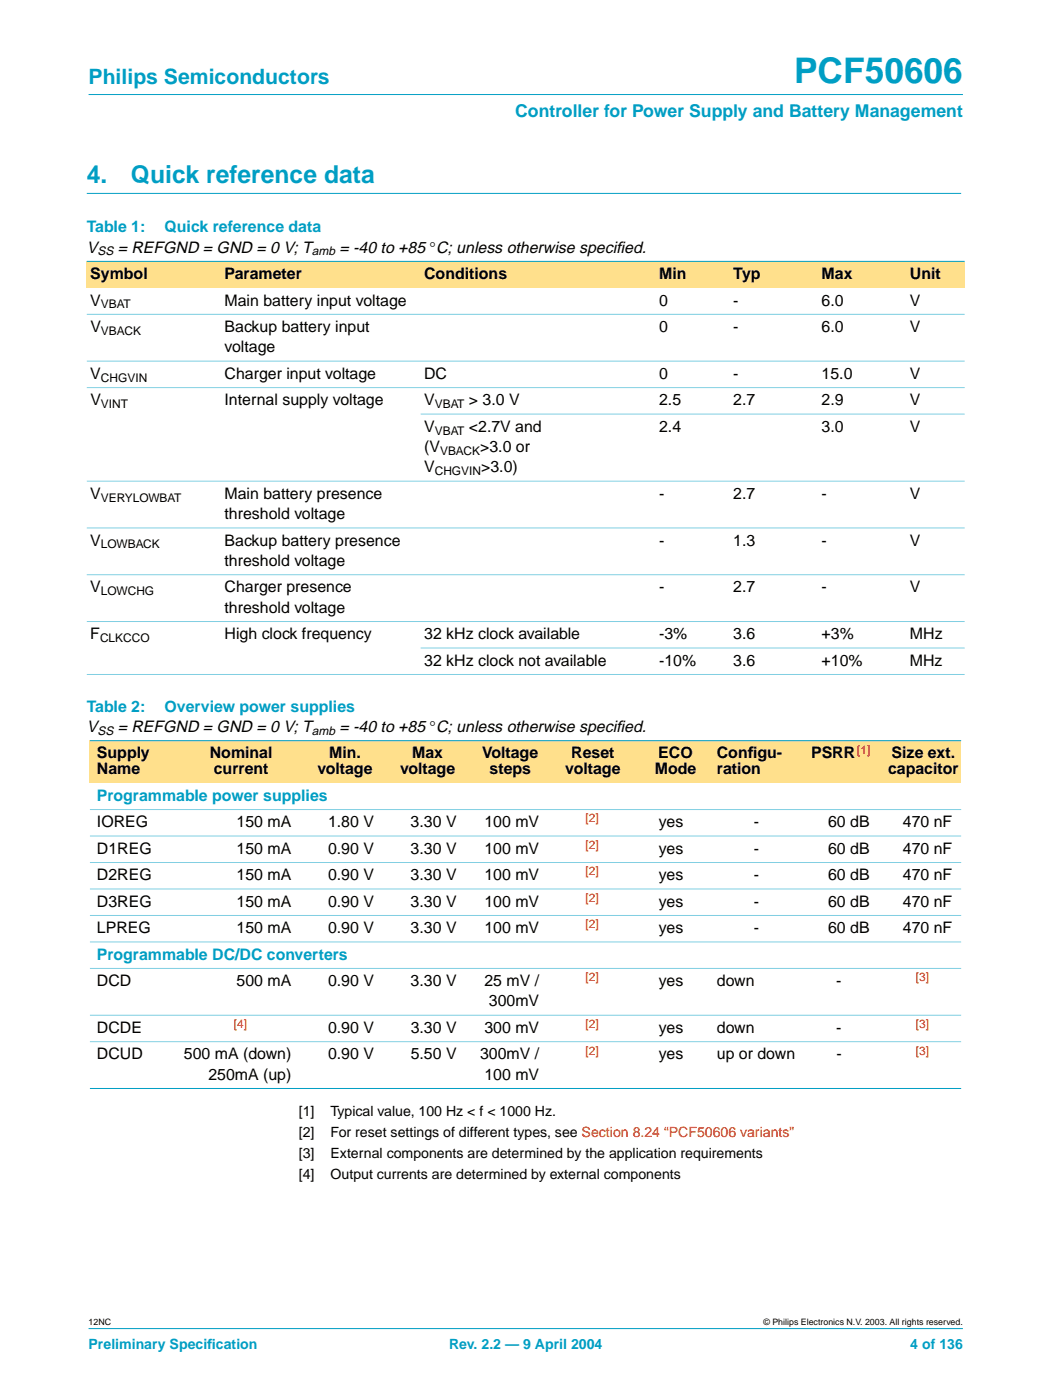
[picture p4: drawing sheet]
<svg xmlns="http://www.w3.org/2000/svg" width="210mm" height="280mm" viewBox="0 0 210 280" stroke-linecap="round" stroke-linejoin="round" font-family="sans-serif">
<defs><g id="words">
<text font-size="7.1" fill="#009ec4" x="158.6" y="16.5">PCF50606</text>
<g font-size="4.9" fill="#009ec4">
<text x="17.3" y="36.7">4.</text>
<text x="26.2" y="36.7">Quick reference data</text>
</g>
<text font-size="4.2" fill="#009ec4" x="17.7" y="16.8">Philips Semiconductors</text>
<text font-size="3.5" fill="#009ec4" x="102.9" y="23.4">Controller for Power Supply and Battery Management</text>
<g font-size="3.2" fill="#009ec4">
<text x="17.3" y="46.4">Table 1:</text>
<text x="32.9" y="46.4">Quick reference data</text>
<text x="17.3" y="142.2">Table 2:</text>
<text x="32.9" y="142.2">Overview power supplies</text>
<text x="19.4" y="160">Programmable power supplies</text>
<text x="19.4" y="191.8">Programmable DC/DC converters</text>
</g>
<g font-size="3.2">
<text x="17.3" y="50.5">V</text>
<text x="23.5" y="50.5">= REFGND = GND = 0 V; T</text>
<text x="67.8" y="50.5">= -40 to +85 °C; unless otherwise specif</text>
<text x="123.1" y="50.5">ied.</text>
<text x="18" y="55.8">Symbol</text>
<text x="44.9" y="55.8">Parameter</text>
<text x="84.7" y="55.8">Conditions</text>
<text x="131.6" y="55.8">Min</text>
<text x="146.5" y="55.8">Typ</text>
<text x="164.1" y="55.8">Max</text>
<text x="181.7" y="55.8">Unit</text>
<text x="18" y="61">V</text>
<text x="44.9" y="61">Main battery input voltage</text>
<text x="131.6" y="61">0</text>
<text x="146.5" y="61">-</text>
<text x="164.1" y="61">6.0</text>
<text x="181.7" y="61">V</text>
<text x="18" y="66.3">V</text>
<text x="44.9" y="66.3">Backup battery input</text>
<text x="44.9" y="70.4">voltage</text>
<text x="131.6" y="66.3">0</text>
<text x="146.5" y="66.3">-</text>
<text x="164.1" y="66.3">6.0</text>
<text x="181.7" y="66.3">V</text>
<text x="18" y="75.7">V</text>
<text x="44.9" y="75.7">Charger input voltage</text>
<text x="84.7" y="75.7">DC</text>
<text x="131.6" y="75.7">0</text>
<text x="146.5" y="75.7">-</text>
<text x="164.1" y="75.7">15.0</text>
<text x="181.7" y="75.7">V</text>
<text x="18" y="81">V</text>
<text x="44.9" y="81">Internal supply voltage</text>
<text x="84.7" y="81">V</text>
<text x="93.6" y="81">&gt; 3.0 V</text>
<text x="131.6" y="81">2.5</text>
<text x="146.5" y="81">2.7</text>
<text x="164.1" y="81">2.9</text>
<text x="181.7" y="81">V</text>
<text x="84.7" y="86.3">V</text>
<text x="93.6" y="86.3">&lt;2.7V and</text>
<text x="131.6" y="86.3">2.4</text>
<text x="164.1" y="86.3">3.0</text>
<text x="181.7" y="86.3">V</text>
<text x="84.7" y="90.3">(V</text>
<text x="84.7" y="94.4">V</text>
<text x="95.9" y="90.3">&gt;3.0 or</text>
<text x="96.1" y="94.4">&gt;3.0)</text>
<text x="18" y="99.7">V</text>
<text x="44.9" y="99.7">Main battery presence</text>
<text x="131.6" y="99.7">-</text>
<text x="146.5" y="99.7">2.7</text>
<text x="164.1" y="99.7">-</text>
<text x="181.7" y="99.7">V</text>
<text x="44.9" y="103.7">threshold voltage</text>
<text x="18" y="109">V</text>
<text x="44.9" y="109">Backup battery presence</text>
<text x="44.9" y="113.1">threshold voltage</text>
<text x="131.6" y="109">-</text>
<text x="146.5" y="109">1.3</text>
<text x="164.1" y="109">-</text>
<text x="181.7" y="109">V</text>
<text x="18" y="118.4">V</text>
<text x="44.9" y="118.4">Charger presence</text>
<text x="131.6" y="118.4">-</text>
<text x="146.5" y="118.4">2.7</text>
<text x="164.1" y="118.4">-</text>
<text x="181.7" y="118.4">V</text>
<text x="44.9" y="122.4">threshold voltage</text>
<text x="18" y="127.7">F</text>
<text x="44.9" y="127.7">High clock frequency</text>
<text x="84.7" y="127.7">32 kHz clock available</text>
<text x="131.6" y="127.7">-3%</text>
<text x="146.5" y="127.7">3.6</text>
<text x="164.1" y="127.7">+3%</text>
<text x="181.7" y="127.7">MHz</text>
<text x="84.7" y="133">32 kHz clock not available</text>
<text x="131.6" y="133">-10%</text>
<text x="146.5" y="133">3.6</text>
<text x="164.1" y="133">+10%</text>
<text x="181.7" y="133">MHz</text>
<text x="17.3" y="146.2">V</text>
<text x="23.5" y="146.2">= REFGND = GND = 0 V; T</text>
<text x="67.8" y="146.2">= -40 to +85 °C; unless otherwise specif</text>
<text x="123.1" y="146.2">ied.</text>
<text x="19.4" y="151.5">Supply</text>
<text x="19.4" y="154.7">Name</text>
<text x="41.9" y="151.5">Nominal</text>
<text x="42.7" y="154.7">current</text>
<text x="63.4" y="154.7">voltage</text>
<text x="65.7" y="151.5">Min.</text>
<text x="79.9" y="154.7">voltage</text>
<text x="82.3" y="151.5">Max</text>
<text x="96.3" y="151.5">Voltage</text>
<text x="97.8" y="154.7">steps</text>
<text x="112.9" y="154.7">voltage</text>
<text x="114.1" y="151.5">Reset</text>
<text x="130.8" y="154.7">Mode</text>
<text x="131.5" y="151.5">ECO</text>
<text x="143.2" y="151.5">Conf</text>
<text x="143.2" y="154.7">ration</text>
<text x="149.3" y="151.5">igu-</text>
<text x="162" y="151.5">PSRR</text>
<text x="177.4" y="154.7">capacitor</text>
<text x="178.1" y="151.5">Size ext.</text>
<text x="19.4" y="165.3">IOREG</text>
<text x="47.3" y="165.3">150 mA</text>
<text x="65.5" y="165.3">1.80 V</text>
<text x="82" y="165.3">3.30 V</text>
<text x="96.8" y="165.3">100 mV</text>
<text x="131.6" y="165.3">yes</text>
<text x="150.5" y="165.3">-</text>
<text x="165.4" y="165.3">60 dB</text>
<text x="180.3" y="165.3">470 nF</text>
<text x="19.4" y="170.6">D1REG</text>
<text x="47.3" y="170.6">150 mA</text>
<text x="65.5" y="170.6">0.90 V</text>
<text x="82" y="170.6">3.30 V</text>
<text x="96.8" y="170.6">100 mV</text>
<text x="131.6" y="170.6">yes</text>
<text x="150.5" y="170.6">-</text>
<text x="165.4" y="170.6">60 dB</text>
<text x="180.3" y="170.6">470 nF</text>
<text x="19.4" y="175.9">D2REG</text>
<text x="47.3" y="175.9">150 mA</text>
<text x="65.5" y="175.9">0.90 V</text>
<text x="82" y="175.9">3.30 V</text>
<text x="96.8" y="175.9">100 mV</text>
<text x="131.6" y="175.9">yes</text>
<text x="150.5" y="175.9">-</text>
<text x="165.4" y="175.9">60 dB</text>
<text x="180.3" y="175.9">470 nF</text>
<text x="19.4" y="181.2">D3REG</text>
<text x="47.3" y="181.2">150 mA</text>
<text x="65.5" y="181.2">0.90 V</text>
<text x="82" y="181.2">3.30 V</text>
<text x="96.8" y="181.2">100 mV</text>
<text x="131.6" y="181.2">yes</text>
<text x="150.5" y="181.2">-</text>
<text x="165.4" y="181.2">60 dB</text>
<text x="180.3" y="181.2">470 nF</text>
<text x="19.4" y="186.5">LPREG</text>
<text x="47.3" y="186.5">150 mA</text>
<text x="65.5" y="186.5">0.90 V</text>
<text x="82" y="186.5">3.30 V</text>
<text x="96.8" y="186.5">100 mV</text>
<text x="131.6" y="186.5">yes</text>
<text x="150.5" y="186.5">-</text>
<text x="165.4" y="186.5">60 dB</text>
<text x="180.3" y="186.5">470 nF</text>
<text x="19.4" y="197">DCD</text>
<text x="47.3" y="197">500 mA</text>
<text x="65.5" y="197">0.90 V</text>
<text x="82" y="197">3.30 V</text>
<text x="96.8" y="197">25 mV /</text>
<text x="131.6" y="197">yes</text>
<text x="143.2" y="197">down</text>
<text x="167" y="197">-</text>
<text x="97.6" y="201.1">300mV</text>
<text x="19.4" y="206.4">DCDE</text>
<text x="65.5" y="206.4">0.90 V</text>
<text x="82" y="206.4">3.30 V</text>
<text x="96.8" y="206.4">300 mV</text>
<text x="131.6" y="206.4">yes</text>
<text x="143.2" y="206.4">down</text>
<text x="167" y="206.4">-</text>
<text x="19.4" y="211.7">DCUD</text>
<text x="36.7" y="211.7">500 mA (down)</text>
<text x="41.6" y="215.7">250mA (up)</text>
<text x="65.5" y="211.7">0.90 V</text>
<text x="82" y="211.7">5.50 V</text>
<text x="95.9" y="211.7">300mV /</text>
<text x="96.8" y="215.7">100 mV</text>
<text x="131.6" y="211.7">yes</text>
<text x="143.2" y="211.7">up or down</text>
<text x="167" y="211.7">-</text>
</g>
<g font-size="2.8">
<text x="59.7" y="222.9">[1]</text>
<text x="59.7" y="227.2">[2]</text>
<text x="66" y="222.9">Typical value, 100 Hz &lt; f &lt; 1000 Hz.</text>
<text x="66" y="227.2">For reset settings of different types, see Section 8.24 “PCF50606 variants”</text>
<text x="59.7" y="231.4">[3]</text>
<text x="66" y="231.4">External components are determined by the application requirements</text>
<text x="59.7" y="235.6">[4]</text>
<text x="66" y="235.6">Output currents are determined by external components</text>
</g>
<g font-size="2.8" fill="#009ec4">
<text x="17.7" y="269.5">Preliminary Specif</text>
<text x="41.4" y="269.5">ication</text>
<text x="89.7" y="269.5">Rev. 2.2 — 9 April 2004</text>
<text x="181.8" y="269.5">4 of 136</text>
</g>
<g font-size="2.4">
<text x="19.5" y="51">SS</text>
<text x="62.3" y="51">amb</text>
<text x="20.2" y="61.6">VBAT</text>
<text x="20.2" y="66.9">VBACK</text>
<text x="20.2" y="76.3">CHGVIN</text>
<text x="20.2" y="81.6">VINT</text>
<text x="86.8" y="81.6">VBAT</text>
<text x="86.8" y="86.8">VBAT</text>
<text x="86.8" y="95">CHGVIN</text>
<text x="87.9" y="90.9">VBACK</text>
<text x="20.2" y="100.2">VERYLOWBAT</text>
<text x="20.2" y="109.6">LOWBACK</text>
<text x="20.2" y="118.9">LOWCHG</text>
<text x="20" y="128.3">CLKCCO</text>
<text x="19.5" y="146.8">SS</text>
<text x="62.3" y="146.8">amb</text>
</g>
<g font-size="2.4" fill="#f00">
<text x="171.2" y="150.6">[1]</text>
<text x="116.9" y="164.3">[2]</text>
<text x="116.9" y="169.6">[2]</text>
<text x="116.9" y="174.9">[2]</text>
<text x="116.9" y="180.2">[2]</text>
<text x="116.9" y="185.5">[2]</text>
<text x="116.9" y="196.1">[2]</text>
<text x="182.9" y="196.1">[3]</text>
<text x="46.7" y="205.4">[4]</text>
<text x="116.9" y="205.4">[2]</text>
<text x="182.9" y="205.4">[3]</text>
<text x="116.9" y="210.7">[2]</text>
<text x="182.9" y="210.7">[3]</text>
</g>
<g font-size="1.8">
<text x="17.7" y="264.8">12NC</text>
<text x="152.5" y="264.8">© Philips Electronics N.V. 2003. All rights reserved.</text>
</g>
</g></defs>
<g fill="#009ec4" stroke="#009ec4" stroke-width=".2">
<path d="M17.7 18.9h174.6z"/>
<path d="M17.7 265.5h174.6z"/>
</g>
<path d="M17.3 38.6h174.7" fill="none" stroke="#009ec4" stroke-width=".2"/>
<g fill="#ffe08c">
<path d="M17.3 52.2h26.8v5.3h-26.8z" fill-rule="evenodd"/>
<path d="M44.1 52.2h39.9v5.3h-39.9z" fill-rule="evenodd"/>
<path d="M84 52.2h40.9v5.3h-40.9z" fill-rule="evenodd"/>
<path d="M124.9 52.2h6v5.3h-6z" fill-rule="evenodd"/>
<path d="M130.9 52.2h14.8v5.3h-14.8z" fill-rule="evenodd"/>
<path d="M145.7 52.2h17.7v5.3h-17.7z" fill-rule="evenodd"/>
<path d="M163.4 52.2h17.6v5.3h-17.6z" fill-rule="evenodd"/>
<path d="M181 52.2h11.7v5.3h-11.7z" fill-rule="evenodd"/>
</g>
<path d="M17.3 52.2h175.4z" fill="#009ec4" stroke="#009ec4" stroke-width=".2"/>
<g fill="#80cfe2" stroke="#80cfe2" stroke-width=".2">
<path d="M17.3 62.8h175.4z"/>
<path d="M17.3 72.2h175.4z"/>
<path d="M17.3 77.5h175.4z"/>
<path d="M84 82.7h108.7z"/>
<path d="M17.3 96.1h175.4z"/>
<path d="M17.3 105.5h175.4z"/>
<path d="M17.3 114.8h175.4z"/>
<path d="M17.3 124.2h175.4z"/>
<path d="M84 129.5h108.7z"/>
<path d="M17.3 134.8h175.4z"/>
</g>
<g fill="#ffe08c">
<path d="M18 148h17v8.5h-17z" fill-rule="evenodd"/>
<path d="M35 148h25v8.5h-25z" fill-rule="evenodd"/>
<path d="M60 148h16.5v8.5h-16.5z" fill-rule="evenodd"/>
<path d="M76.5 148h16.5v8.5h-16.5z" fill-rule="evenodd"/>
<path d="M93 148h16.5v8.5h-16.5z" fill-rule="evenodd"/>
<path d="M109.5 148h16.5v8.5h-16.5z" fill-rule="evenodd"/>
<path d="M126 148h16.5v8.5h-16.5z" fill-rule="evenodd"/>
<path d="M142.5 148h16.5v8.5h-16.5z" fill-rule="evenodd"/>
<path d="M159 148h16.5v8.5h-16.5z" fill-rule="evenodd"/>
<path d="M175.5 148h16.5v8.5h-16.5z" fill-rule="evenodd"/>
</g>
<g fill="#009ec4" stroke="#009ec4" stroke-width=".2">
<path d="M18 148h174z"/>
<path d="M18 217.5h174z"/>
</g>
<g fill="#80cfe2" stroke="#80cfe2" stroke-width=".2">
<path d="M18 161.8h174z"/>
<path d="M18 167.1h174z"/>
<path d="M18 172.3h174z"/>
<path d="M18 177.6h174z"/>
<path d="M18 182.9h174z"/>
<path d="M18 188.2h174z"/>
<path d="M18 193.5h174z"/>
<path d="M18 202.9h174z"/>
<path d="M18 208.2h174z"/>
</g>
<use href="#words"/>
</svg>
